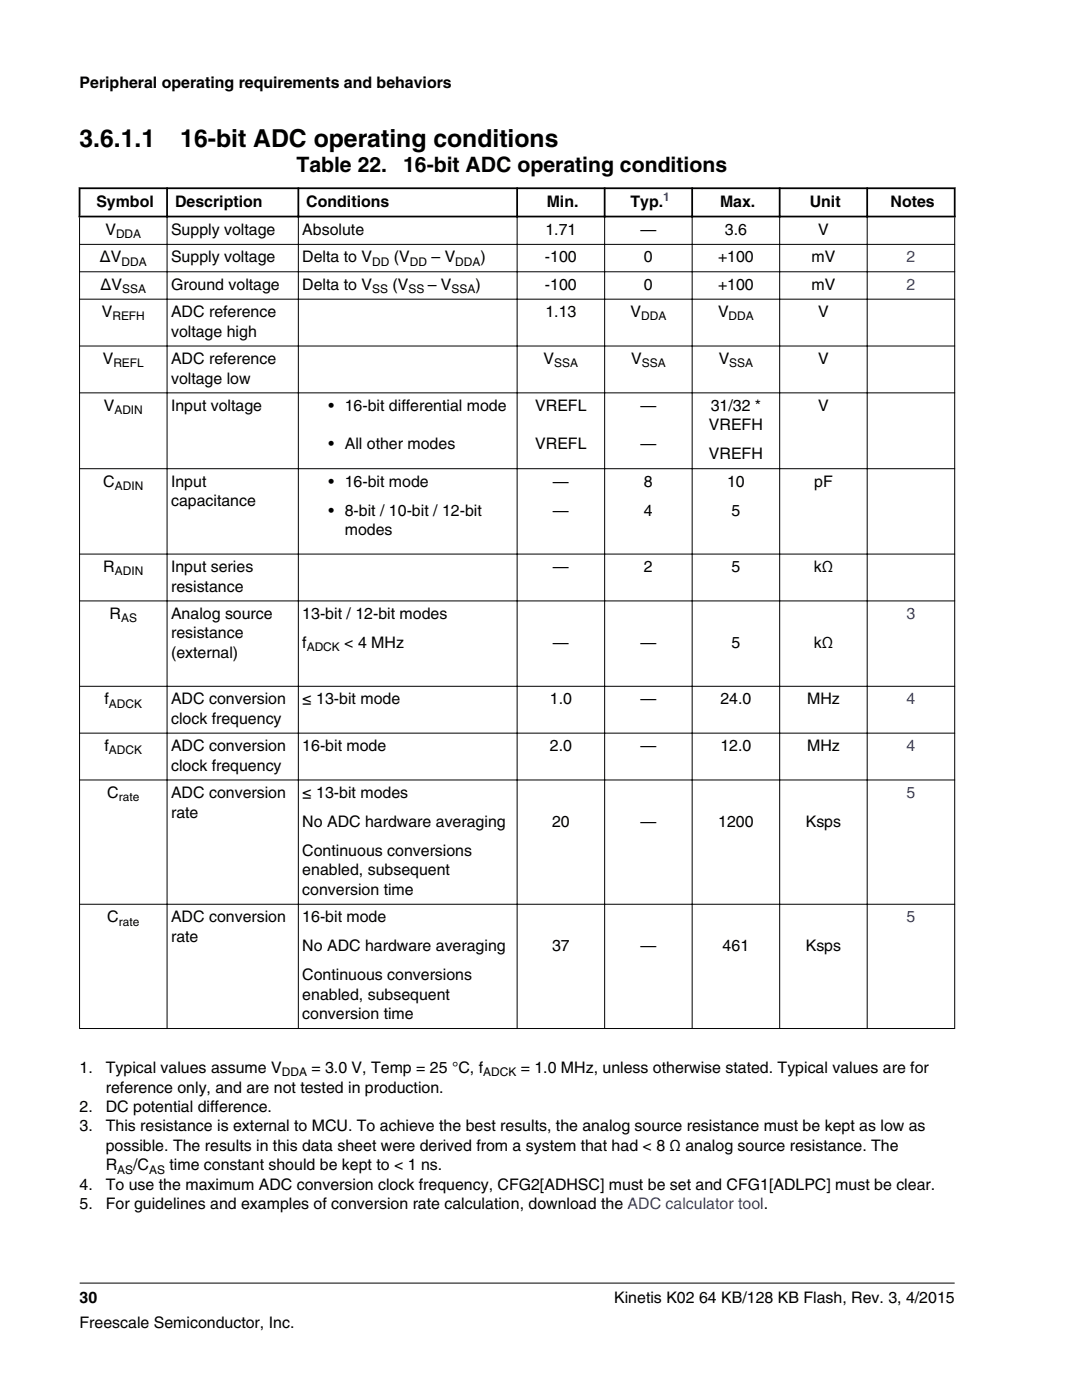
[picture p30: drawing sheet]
<svg xmlns="http://www.w3.org/2000/svg" width="216mm" height="279mm" viewBox="0 0 216 279" stroke-linecap="round" stroke-linejoin="round" font-family="sans-serif">
<defs><g id="words">
<g font-size="4.9">
<text x="15.9" y="29.4">3.6.1.1</text>
<text x="36" y="29.4">16-bit ADC operating conditions</text>
</g>
<g font-size="4.2">
<text x="59.1" y="34.3">Table 22.</text>
<text x="80.4" y="34.3">16-bit ADC operating conditions</text>
</g>
<g font-size="3.2">
<text x="15.9" y="17.5">Peripheral operating requirements and behaviors</text>
<text x="19.2" y="41.3">Symbol</text>
<text x="34.9" y="41.3">Description</text>
<text x="61.1" y="41.3">Conditions</text>
<text x="109.1" y="41.3">Min.</text>
<text x="125.8" y="41.3">Typ.</text>
<text x="143.7" y="41.3">Max.</text>
<text x="161.6" y="41.3">Unit</text>
<text x="177.7" y="41.3">Notes</text>
<text x="21" y="46.9">V</text>
<text x="34.1" y="46.9">Supply voltage</text>
<text x="60.3" y="46.9">Absolute</text>
<text x="108.8" y="46.9">1.71</text>
<text x="127.8" y="46.9">—</text>
<text x="144.6" y="46.9">3.6</text>
<text x="163.2" y="46.9">V</text>
<text x="20" y="52.4">ΔV</text>
<text x="34.1" y="52.4">Supply voltage</text>
<text x="60.3" y="52.4">Delta to V</text>
<text x="78.6" y="52.4">(V</text>
<text x="86.1" y="52.4">– V</text>
<text x="95.9" y="52.4">)</text>
<text x="108.7" y="52.4">-100</text>
<text x="128.5" y="52.4">0</text>
<text x="143.3" y="52.4">+100</text>
<text x="161.9" y="52.4">mV</text>
<text x="20.1" y="57.8">ΔV</text>
<text x="34.1" y="57.8">Ground voltage</text>
<text x="60.3" y="57.8">Delta to V</text>
<text x="78.3" y="57.8">(V</text>
<text x="85.3" y="57.8">– V</text>
<text x="94.9" y="57.8">)</text>
<text x="108.7" y="57.8">-100</text>
<text x="128.5" y="57.8">0</text>
<text x="143.3" y="57.8">+100</text>
<text x="161.9" y="57.8">mV</text>
<text x="20.3" y="63.3">V</text>
<text x="34.1" y="63.3">ADC reference</text>
<text x="108.8" y="63.3">1.13</text>
<text x="125.8" y="63.3">V</text>
<text x="143.3" y="63.3">V</text>
<text x="163.2" y="63.3">V</text>
<text x="34.1" y="67.2">voltage high</text>
<text x="20.5" y="72.7">V</text>
<text x="34.1" y="72.7">ADC reference</text>
<text x="34.1" y="76.5">voltage low</text>
<text x="108.5" y="72.7">V</text>
<text x="125.9" y="72.7">V</text>
<text x="143.4" y="72.7">V</text>
<text x="163.2" y="72.7">V</text>
<text x="20.7" y="82">V</text>
<text x="34.1" y="82">Input voltage</text>
<text x="65.6" y="82">• 16-bit differential mode</text>
<text x="106.8" y="82">VREFL</text>
<text x="127.8" y="82">—</text>
<text x="141.8" y="82">31/32 *</text>
<text x="163.2" y="82">V</text>
<text x="65.6" y="89.7">• All other modes</text>
<text x="106.8" y="89.7">VREFL</text>
<text x="127.8" y="89.7">—</text>
<text x="141.5" y="85.9">VREFH</text>
<text x="141.5" y="91.7">VREFH</text>
<text x="20.6" y="97.1">C</text>
<text x="34.1" y="97.1">Input</text>
<text x="34.1" y="101">capacitance</text>
<text x="65.6" y="97.1">• 16-bit mode</text>
<text x="110.3" y="97.1">—</text>
<text x="128.5" y="97.1">8</text>
<text x="145.1" y="97.1">10</text>
<text x="162.5" y="97.1">pF</text>
<text x="65.6" y="102.9">• 8-bit / 10-bit / 12-bit</text>
<text x="68.8" y="106.8">modes</text>
<text x="110.3" y="102.9">—</text>
<text x="128.5" y="102.9">4</text>
<text x="146" y="102.9">5</text>
<text x="20.6" y="114.2">R</text>
<text x="34.1" y="114.2">Input series</text>
<text x="34.1" y="118.1">resistance</text>
<text x="110.3" y="114.2">—</text>
<text x="128.5" y="114.2">2</text>
<text x="146" y="114.2">5</text>
<text x="162.4" y="114.2">kΩ</text>
<text x="21.9" y="123.5">R</text>
<text x="34.1" y="123.5">Analog source</text>
<text x="60.3" y="123.5">13-bit / 12-bit modes</text>
<text x="34.1" y="127.4">resistance</text>
<text x="34.1" y="131.3">(external)</text>
<text x="60.3" y="129.3">f</text>
<text x="68.7" y="129.3">&lt; 4 MHz</text>
<text x="110.3" y="129.3">—</text>
<text x="127.8" y="129.3">—</text>
<text x="146" y="129.3">5</text>
<text x="162.4" y="129.3">kΩ</text>
<text x="20.9" y="140.6">f</text>
<text x="34.1" y="140.6">ADC conversion</text>
<text x="60.3" y="140.6">≤ 13-bit mode</text>
<text x="109.7" y="140.6">1.0</text>
<text x="127.8" y="140.6">—</text>
<text x="143.8" y="140.6">24.0</text>
<text x="161" y="140.6">MHz</text>
<text x="20.9" y="149.9">f</text>
<text x="34.1" y="144.5">clock frequency</text>
<text x="34.1" y="149.9">ADC conversion</text>
<text x="60.3" y="149.9">16-bit mode</text>
<text x="109.7" y="149.9">2.0</text>
<text x="127.8" y="149.9">—</text>
<text x="143.8" y="149.9">12.0</text>
<text x="161" y="149.9">MHz</text>
<text x="34.1" y="153.8">clock frequency</text>
<text x="21.4" y="159.3">C</text>
<text x="34.1" y="159.3">ADC conversion</text>
<text x="60.3" y="159.3">≤ 13-bit modes</text>
<text x="34.1" y="163.2">rate</text>
<text x="60.3" y="165.1">No ADC hardware averaging</text>
<text x="110.2" y="165.1">20</text>
<text x="127.8" y="165.1">—</text>
<text x="143.3" y="165.1">1200</text>
<text x="160.8" y="165.1">Ksps</text>
<text x="60.3" y="170.8">Continuous conversions</text>
<text x="60.3" y="174.7">enabled, subsequent</text>
<text x="60.3" y="178.6">conversion time</text>
<text x="21.4" y="184.1">C</text>
<text x="34.1" y="184.1">ADC conversion</text>
<text x="60.3" y="184.1">16-bit mode</text>
<text x="34.1" y="188">rate</text>
<text x="60.3" y="189.9">No ADC hardware averaging</text>
<text x="110.2" y="189.9">37</text>
<text x="127.8" y="189.9">—</text>
<text x="144.2" y="189.9">461</text>
<text x="160.8" y="189.9">Ksps</text>
<text x="60.3" y="195.6">Continuous conversions</text>
<text x="60.3" y="199.5">enabled, subsequent</text>
<text x="60.3" y="203.4">conversion time</text>
<text x="15.9" y="214.2">1.</text>
<text x="21.1" y="214.2">Typical values assume V</text>
<text x="62.1" y="214.2">= 3.0 V, Temp = 25 °C, f</text>
<text x="103.9" y="214.2">= 1.0 MHz, unless otherwise stated. Typical values are for</text>
<text x="15.9" y="221.9">2.</text>
<text x="21.1" y="218">reference only, and are not tested in production.</text>
<text x="21.1" y="221.9">DC potential difference.</text>
<text x="15.9" y="225.8">3.</text>
<text x="21.1" y="225.8">This resistance is external to MCU. To achieve the best results, the analog source resistance must be kept as low as</text>
<text x="21.1" y="229.7">possible. The results in this data sheet were derived from a system that had &lt; 8 Ω analog source resistance. The</text>
<text x="21.1" y="233.6">R</text>
<text x="26.6" y="233.6">/C</text>
<text x="33.8" y="233.6">time constant should be kept to &lt; 1 ns.</text>
<text x="15.9" y="237.4">4.</text>
<text x="21.1" y="237.4">To use the maximum ADC conversion clock frequency, CFG2[ADHSC] must be set and CFG1[ADLPC] must be clear.</text>
<text x="15.9" y="241.3">5.</text>
<text x="21.1" y="241.3">For guidelines and examples of conversion rate calculation, download the ADC calculator tool.</text>
<text x="15.9" y="260">30</text>
<text x="122.6" y="260">Kinetis K02 64 KB/128 KB Flash, Rev. 3, 4/2015</text>
<text x="15.9" y="265">Freescale Semiconductor, Inc.</text>
</g>
<g font-size="3.2" fill="#00f">
<text x="180.9" y="52.4">2</text>
<text x="180.9" y="57.8">2</text>
<text x="180.9" y="123.5">3</text>
<text x="180.9" y="140.6">4</text>
<text x="180.9" y="149.9">4</text>
<text x="180.9" y="159.3">5</text>
<text x="180.9" y="184.1">5</text>
</g>
<text font-size="2.4" fill="#00f" x="132.3" y="40.2">1</text>
<g font-size="2.4">
<text x="23.2" y="47.5">DDA</text>
<text x="24.2" y="53">DDA</text>
<text x="74.3" y="53">DD</text>
<text x="81.8" y="53">DD</text>
<text x="90.8" y="53">DDA</text>
<text x="24.4" y="58.5">SSA</text>
<text x="74.3" y="58.5">SS</text>
<text x="81.5" y="58.5">SS</text>
<text x="90.1" y="58.5">SSA</text>
<text x="22.4" y="63.9">REFH</text>
<text x="127.9" y="63.9">DDA</text>
<text x="145.4" y="63.9">DDA</text>
<text x="22.6" y="73.3">REFL</text>
<text x="110.6" y="73.3">SSA</text>
<text x="128.1" y="73.3">SSA</text>
<text x="145.5" y="73.3">SSA</text>
<text x="22.8" y="82.6">ADIN</text>
<text x="22.9" y="97.8">ADIN</text>
<text x="22.9" y="114.8">ADIN</text>
<text x="24.2" y="124.2">AS</text>
<text x="61.2" y="130">ADCK</text>
<text x="21.7" y="141.2">ADCK</text>
<text x="21.7" y="150.6">ADCK</text>
<text x="23.7" y="159.9">rate</text>
<text x="23.7" y="184.7">rate</text>
<text x="56.2" y="214.8">DDA</text>
<text x="96.4" y="214.8">ADCK</text>
<text x="23.4" y="234.2">AS</text>
<text x="29.8" y="234.2">AS</text>
</g>
</g></defs>
<path d="M15.7 37.6h175M15.9 37.4v6M33.3 37.4v6M59.5 37.4v6M103.2 37.4v6M120.6 37.4v6M138.1 37.4v6M155.6 37.4v6M173 37.4v6M190.5 37.4v6M15.7 43.2h175" fill="none" stroke="#000" stroke-width=".35"/>
<g fill="none" stroke="#000" stroke-width=".2">
<path d="M15.8 48.8h174.8M15.8 54.2h174.8M15.8 59.7h174.8M15.9 43.4v162M33.3 43v162.4M59.5 43v162.4M103.2 43v162.4M120.6 43v162.4M138.1 43v162.4M155.6 43v162.4M173 43v162.4M190.5 43.4v162"/>
<path d="M15.8 69.1h174.8M15.8 78.4h174.8M15.8 93.5h174.8M15.8 110.6h174.8M15.8 119.9h174.8M15.8 137h174.8M15.8 146.3h174.8M15.8 155.7h174.8M15.8 180.5h174.8M15.8 205.3h174.8M15.9 256.1h174.6"/>
</g>
<use href="#words"/>
</svg>
